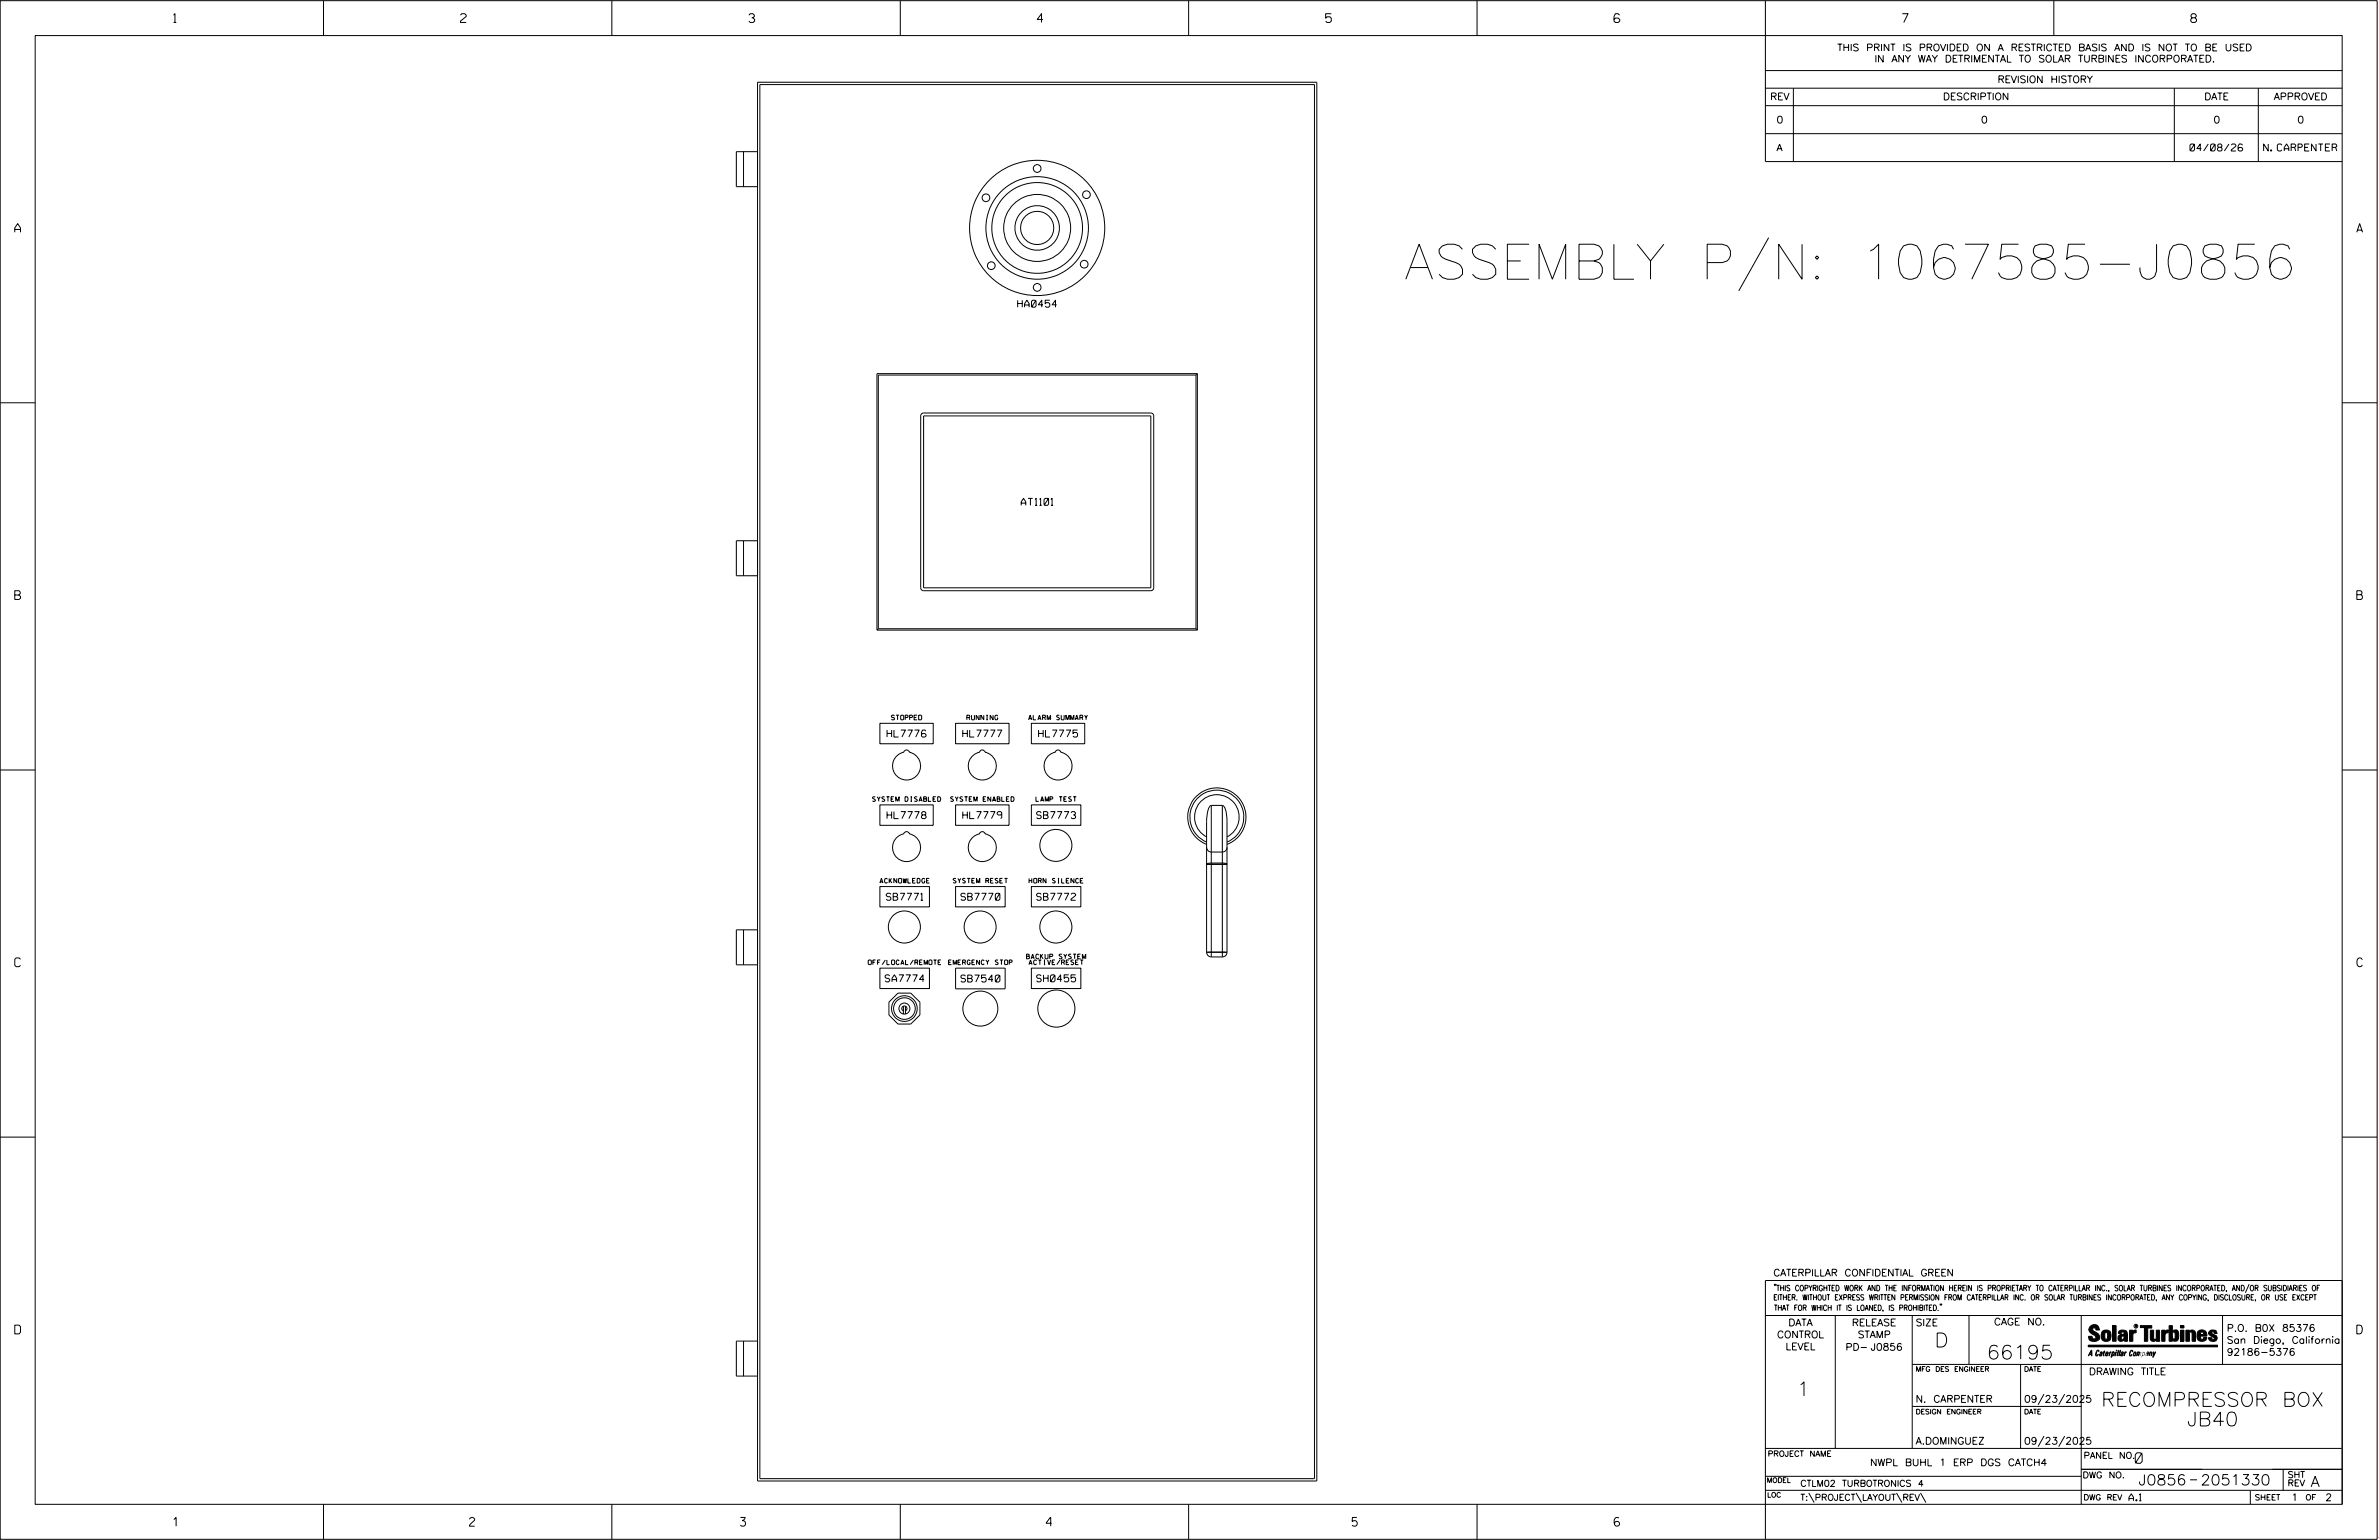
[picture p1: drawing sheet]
<svg xmlns="http://www.w3.org/2000/svg" width="864mm" height="559mm" viewBox="0 0 864 559" stroke-linecap="round" stroke-linejoin="round" font-family="sans-serif">
<defs><g id="words">
<text font-size="12.7" x="509.7" y="101.3">ASSEMBLY P/N: 1067585-J0856</text>
<g font-size="5.1">
<text x="702.3" y="488.8">D</text>
<text x="721.2" y="493.2">66195</text>
<text x="652.2" y="506.5">1</text>
<text x="762.8" y="510.3">RECOMPRESSOR BOX</text>
<text x="793.9" y="517.4">JB40</text>
</g>
<g font-size="3.8">
<text x="775.1" y="531">0</text>
<text x="776.3" y="538.9">J0856</text>
<text x="798.8" y="538.9">2051330</text>
<text x="838.8" y="539.5">A</text>
</g>
<g font-size="3.2">
<text x="63" y="8.2">1</text>
<text x="167.2" y="8.2">2</text>
<text x="271.8" y="8.2">3</text>
<text x="376.5" y="8.2">4</text>
<text x="481.2" y="8.2">5</text>
<text x="690.6" y="8.2">7</text>
<text x="795.3" y="8.2">8</text>
<text x="5.4" y="84.3">A</text>
<text x="855.5" y="84.3">A</text>
<text x="5.4" y="217.5">B</text>
<text x="855.6" y="217.5">B</text>
<text x="5.4" y="350.8">C</text>
<text x="855.6" y="350.8">C</text>
<text x="5.4" y="484">D</text>
<text x="855.6" y="484">D</text>
<text x="62.8" y="553.8">1</text>
<text x="170.4" y="553.8">2</text>
<text x="268.8" y="553.8">3</text>
<text x="379.8" y="553.8">4</text>
<text x="490.8" y="553.8">5</text>
<text x="585.9" y="553.8">6</text>
</g>
<g font-size="2.5">
<text x="666.9" y="18.5">THIS PRINT IS PROVIDED ON A RESTRICTED BASIS AND IS NOT TO BE USED</text>
<text x="680.5" y="22.6">IN ANY WAY DETRIMENTAL TO SOLAR TURBINES INCORPORATED.</text>
<text x="725.1" y="30">REVISION HISTORY</text>
<text x="642.6" y="36.3">REV</text>
<text x="705.3" y="36.3">DESCRIPTION</text>
<text x="800.2" y="36.3">DATE</text>
<text x="825.4" y="36.3">APPROVED</text>
<text x="644.9" y="44.7">0</text>
<text x="719.1" y="44.7">0</text>
<text x="803.5" y="44.7">0</text>
<text x="834" y="44.7">0</text>
<text x="644.9" y="54.8">A</text>
<text x="795" y="54.8">04/08/26</text>
<text x="821.7" y="54.8">N. CARPENTER</text>
<text x="369.4" y="111.5">HA0454</text>
<text x="370.7" y="183.4">AT1101</text>
<text x="322" y="267.4">HL7776</text>
<text x="349.5" y="267.4">HL7777</text>
<text x="377" y="267.4">HL7775</text>
<text x="322" y="297">HL7778</text>
<text x="349.5" y="297">HL7779</text>
<text x="376.3" y="297">SB7773</text>
<text x="321.7" y="326.7">SB7771</text>
<text x="348.8" y="326.7">SB7770</text>
<text x="376.3" y="326.7">SB7772</text>
<text x="321.3" y="356.3">SA7774</text>
<text x="348.8" y="356.3">SB7540</text>
<text x="376.3" y="356.3">SH0455</text>
<text x="643.8" y="463">CATERPILLAR CONFIDENTIAL GREEN</text>
<text x="645.1" y="485.5">CONTROL</text>
<text x="649.2" y="481.1">DATA</text>
<text x="672.3" y="481.1">RELEASE</text>
<text x="674.4" y="485.5">STAMP</text>
<text x="695.4" y="481.1">SIZE</text>
<text x="723.8" y="480.8">CAGE NO.</text>
<text x="808.4" y="483.1">P.O. B0X 85376</text>
<text x="648.2" y="489.8">LEVEL</text>
<text x="669.9" y="490">PD- J0856</text>
<text x="808.4" y="487.5">San Diego, California</text>
<text x="808.4" y="491.8">92186-5376</text>
<text x="758.3" y="498.9">DRAWING TITLE</text>
<text x="695.4" y="508.9">N. CARPENTER</text>
<text x="734.8" y="508.9">09/23/2025</text>
<text x="695.4" y="524.1">A.DOMINGUEZ</text>
<text x="734.8" y="524.1">09/23/2025</text>
<text x="678.9" y="531.9">NWPL BUHL 1 ERP DGS CATCH4</text>
<text x="772.8" y="544.6">A.1</text>
<text x="831.8" y="544.6">1</text>
<text x="844.1" y="544.6">2</text>
</g>
<g font-size="2.3">
<text x="756.4" y="529.2">PANEL NO.</text>
<text x="653.5" y="539.4">CTLM02 TURBOTRONICS 4</text>
<text x="756" y="536.3">DWG NO.</text>
<text x="830.4" y="539.3">REV</text>
<text x="830.4" y="536.2">SHT</text>
<text x="653.5" y="544.5">T:\PROJECT\LAYOUT\REV\</text>
</g>
<g font-size="2">
<text x="643.8" y="468.4">&quot;THIS COPYRIGHTED WORK AND THE INFORMATION HEREIN IS PROPRIETARY TO CATERPILLAR INC., SOLAR TURBINES INCORPORATED, AND/OR SUBSIDIARIES OF</text>
<text x="643.8" y="471.8">EITHER. WITHOUT EXPRESS WRITTEN PERMISSION FROM CATERPILLAR INC. OR SOLAR TURBINES INCORPORATED, ANY COPYING, DISCLOSURE, OR USE EXCEPT</text>
<text x="644" y="475.6">THAT FOR WHICH IT IS LOANED, IS PROHIBITED.&quot;</text>
<text x="641.7" y="528.5">PROJECT NAME</text>
<text x="756.3" y="544.3">DWG REV</text>
<text x="818.5" y="544.3">SHEET</text>
<text x="836.9" y="544.3">OF</text>
</g>
<g font-size="1.8">
<text x="695.4" y="497.6">MFG DES ENGINEER</text>
<text x="734.8" y="497.6">DATE</text>
<text x="695.4" y="513.1">DESIGN ENGINEER</text>
<text x="734.8" y="513.1">DATE</text>
<text x="641.3" y="538">MODEL</text>
<text x="641.5" y="543.3">LOC</text>
</g>
<g font-size="1.7">
<text x="323.6" y="261.2">STOPPED</text>
<text x="351" y="261.2">RUNNING</text>
<text x="373.4" y="261.2">ALARM SUMMARY</text>
<text x="316.7" y="290.8">SYSTEM DISABLED</text>
<text x="345" y="290.8">SYSTEM ENABLED</text>
<text x="376" y="290.8">LAMP TEST</text>
<text x="319.4" y="320.4">ACKNOWLEDGE</text>
<text x="346" y="320.4">SYSTEM RESET</text>
<text x="373.5" y="320.4">HORN SILENCE</text>
<text x="372.6" y="347.9">BACKUP SYSTEM</text>
<text x="315.2" y="350">OFF/LOCAL/REMOTE</text>
<text x="344.4" y="350">EMERGENCY STOP</text>
<text x="373.5" y="350">ACTIVE/RESET</text>
</g>
<text font-size=".9" x="775.1" y="481.7">R</text>
</g></defs>
<g fill="none" stroke="#000" stroke-width=".36">
<path d="M.1 .2h862.8v558.4h-862.8zM12.8 12.9h837.4v533h-837.4zM117.4 .2v12.7M222.1 .2v12.7M326.8 .2v12.7M431.5 .2v12.7M536.2 .2v12.7M587.9 5.5l-.5-.5h-1l-.5 1v1.7l.5 .4h1l.6-.4v-.6l-.6-.5h-1l-.5 .5M640.9 .2v58.4h209.3M745.6 .2v12.7M275 29.8h203v507.6h-203zM275.8 30.7h201.4v505.8h-201.4z"/>
<path d="M640.9 25.6h209.3M640.9 32h209.3M640.9 38.3h209.3M651 32v26.6M789.3 32v26.6M819.8 32v26.6M269.9 55v12.7M275 55h-7.7v12.7h7.7M640.9 48.5h209.3M642.1 86.2l-10.9 19.4M434.2 136.1v92M434.2 136.1h-115.4v92"/>
<path d="M434.7 135.6l-.5 .5M434.7 135.6v93M434.7 135.6h-116.4v93M.1 146.2h12.7M334.6 150.1l.7-.2h82.5l.6 .2 .4 .8v62.4l-.2 .6-.8 .4h-82.5l-.7-.2-.4-.8v-62.4zM335.3 150.9h82.5v62.4h-82.5zM850.2 146.2h12.7M269.9 196.2v12.7M275 196.2h-7.7v12.7h7.7M318.3 228.6h116.4M318.8 228.1h115.4M318.8 228.1l-.5 .5"/>
<path d="M434.2 228.1l.5 .5M.1 279.4h12.7M319.4 262.5h19.4v7.4h-19.4zM325.6 274.3l1.1-.9 1.3-.5a1.07 1.07 0 0 1 1.1-.8 1.07 1.07 0 0 1 1 .8 5.1 5.1 0 0 1 3.7 7 5.1 5.1 0 0 1-7.6 2.2 5.1 5.1 0 0 1-.6-7.8zM346.9 262.5h19.4v7.4h-19.4zM353.1 274.3l1.1-.9 1.4-.5a1.05 1.05 0 0 1 1-.8 1.05 1.05 0 0 1 1 .8 5.1 5.1 0 0 1 3.7 7 5.1 5.1 0 0 1-7.6 2.2 5.1 5.1 0 0 1-.6-7.8zM374.4 262.5h19.4v7.4h-19.4zM380.6 274.3l1.1-.9 1.3-.5a1.05 1.05 0 0 1 1.1-.8 1.05 1.05 0 0 1 1 .8 5.1 5.1 0 0 1 3.7 7 5.1 5.1 0 0 1-7.6 2.2 5.1 5.1 0 0 1-.6-7.8zM850.2 279.4h12.7M319.4 292.1h19.4v7.4h-19.4zM346.9 292.1h19.4v7.4h-19.4zM374.4 292.1h18v7.4h-18z"/>
<path d="M439.7 292.2a5.9 5.9 0 0 0-1.6 4.6l-.1 48.7M439.7 292.2h4M439.7 292.2v55M443.7 292.2a4.3 4.3 0 0 1 1.6 4l.1 49.3M443.7 292.2v55M325.6 303.9l1.1-.9 1.3-.4a1.07 1.07 0 0 1 1.1-.8 1.07 1.07 0 0 1 1 .8 5.1 5.1 0 0 1 3.6 7 5.1 5.1 0 0 1-7.5 2.1 5.1 5.1 0 0 1-.6-7.8zM353.1 303.9l1.1-.9 1.4-.4a1.05 1.05 0 0 1 1-.8 1.05 1.05 0 0 1 1 .8 5.1 5.1 0 0 1 3.6 7 5.1 5.1 0 0 1-7.5 2.1 5.1 5.1 0 0 1-.6-7.8zM438 306.4a10.6 10.6 0 0 1-4.8-16.3 10.6 10.6 0 0 1 17 0 10.6 10.6 0 0 1-4.8 16.3M438 305.5a9.8 9.8 0 0 1-4.1-15 9.8 9.8 0 0 1 15.6 0 9.8 9.8 0 0 1-4.1 15M438 303.7a8.1 8.1 0 0 1-2.6-12.3 8.1 8.1 0 0 1 12.6 0 8.1 8.1 0 0 1-2.6 12.3M438 307.5a1.75 1.75 0 0 0 1.7 1.7h4a1.69 1.69 0 0 0 1.7-1.7M438 313.6h7.4"/>
<path d="M438.1 313.4l1.2-.2h4.6l1.2 .2 .3 .3h-7.4zM269.9 337.4v12.7M275 337.4h-7.7v12.7h7.7M319.4 321.7h18v7.4h-18zM346.9 321.7h18v7.4h-18zM374.4 321.7h18v7.4h-18zM319.4 351.3h18v7.4h-18zM346.9 351.3h18v7.5h-18zM374.4 351.3h18v7.4h-18zM438 345.5a1.75 1.75 0 0 0 1.7 1.7M438 345.5h7.4M439.7 347.2h4"/>
<path d="M445.4 345.5a1.69 1.69 0 0 1-1.7 1.7M327.9 366.8a.94 .94 0 0 1-.3-1.4 .94 .94 0 0 1 1.5 0 .94 .94 0 0 1-.4 1.4M327.9 365.1v2.8M328.7 365.1v2.8M.1 412.6h12.7M850.2 412.6h12.7M640.9 477.3h209.3M644.2 466.1l-.1 .4M644.7 466.1l-.2 .4M666.2 477.3v48.3M694.2 477.3v48.3M704.4 473.3l-.1 .4"/>
<path d="M704.8 473.3l-.1 .4M714.8 477.3v17.8M755.5 477.3v68.6M806.8 477.3v17.8M816.5 466l-1.4 3.1M850.2 464.6h-209.3v94M850.2 464.8v81.1M269.9 486.6v12.7M275 486.6h-7.7v12.7h7.7M694.2 495.1h156M733.5 495.1v30.5M758.6 481.4a2.02 2.02 0 0 1 3.1-.1l.5 1.3h-1.3l-.2-.6-.4-.2-.6 .1-.1 .4 .4 .7a2.46 2.46 0 0 1 2.2 2.9 2.83 2.83 0 0 1-3.8 .3l-.3-1.3h1.3l.2 .7 .6 .3 .5-.2 .2-.5-.4-.6-1.9-1.2-.4-.9z"/>
<path d="M759.2 491.3h-.7l.7-1.2v1.9h.2l-.1-2.1-1.3 2.1 .5-.5h.7M761.3 490l.3-.2 .4 .3-.1 .3-.3-.4-.4 .3-.3 1.6h.4l.4-.5-.3 .6-.4 .1-.3-.4zM762.6 490.6l.5-.1-.1 1.4h-.9a.74 .74 0 0 1 .9-.8l-.3 .7-.5 .1 .2-.5 .6-.2v-.5l-.7 .2zM763 483.2a2.17 2.17 0 0 1 3.1 0l.3 1.4-.3 1.5a2.17 2.17 0 0 1-3.1 0l-.3-1.5zM763.6 490.5l.4-.4 .2 .6h-.3l-.3 .9 .2 .4-.3-.1zM764.1 483.7l.5-.4 .4 .3v2.2l-.4 .2-.5-.2zM764.6 491.1l.6 .2v-.7l-.4-.1-.4 .6-.1 .8h.6M764.6 491.1l-.1 .8h.4M764.6 482.6v.8M764.8 490.7l.4 .1v.3h-.6zM765 491.5l-.1 .4zM766 490.5l-.5 1.5z"/>
<path d="M766 490.8l.4-.3-.4 .4M766.9 481h1.3v5.7h-1.3zM767 490.8l.5 .1-.3 .8-.4 .2zM767.3 490.5h-.5l-.5 2M767.3 490.5a.8 .8 0 0 1 .2 1 .8 .8 0 0 1-.9 .4l-.1 .6M767.3 490.5l-.1 .2M768.1 490.5l-.4 1.5zM768.2 489.9h.3l-.1 .2h-.2zM769 489.9l-.5 2.1zM769.7 489.9l-.6 2.1zM770.1 491.4l.5-.3-.5 .8zM770.4 491.9h.1"/>
<path d="M770.6 491.1l.1-.4-.7 .2 .1-.3 .6-.1 .2 .3-.5 1.1M770.6 491.1a.74 .74 0 0 0-.8 .8h.6M771 484.8h-.7l-.3 .6 .4 .7 .5-.3 .1-2.4h-.8l-.1 .4h-1.2a1.71 1.71 0 0 1 1.8-1.3 1.71 1.71 0 0 1 1.6 1.4v2.8h-1.1l-.1-.6M771 484.2l-1.5 .1a1.41 1.41 0 0 0 0 2.4l.5 .1 1.1-.7M771.2 486.1h-.1M771.4 490.5l.1 .3 .4-.3-.9 1.5zM771.5 490.8h.1M773 482.7h1.2v.5l.5-.5 .7-.1v1h-.6l-.5 .4-.1 2.7h-1.2zM773.3 490.3l.6-.4 .4 .2-.1 .4-.3-.4a1.28 1.28 0 0 0-.5 1.8l.6-.4-.1 .4-.8 .1zM774.7 490.8l.5-.3a.88 .88 0 0 1 .2 .9 .88 .88 0 0 1-.7 .7l-.2-.2zM774.8 490.9h.5l-.3 1h-.3l-.2-.2zM775.2 490.5l-.1 .2"/>
<path d="M776.8 481h4.3v.9h-1.5v4.8h-1.3M776.8 490.6l-.8 .2v-.3l-.4 1.5 .8-1.3v1.3l.3-1.2M779.3 491.1h.4M779.6 490.5h.3l-.3 1.4M779.6 490.7h.2l-.1 .4M779.7 491.1l-.1 .4M779.7 491.1l-.4 .2M780.1 492l.4-1.5 .1 .3 .3-.3 .3 .2-.3 1.3v-1.3l-.7 1.3M780.6 482.7h1.2v2.7l.1 .4 .4 .3 .4-.7v-2.7h1.2l.1 4h-1.3v-.5l-1.1 .6-.7-.3-.3-.7zM781.6 492.5l1-2-.8 1.3-.2-1.3-.2 2M784.7 482.7h1.2v.5l.5-.5 .7-.1v1h-.5l-.6 .4-.1 2.7h-1.2zM787.4 481h1.2v2a1.4 1.4 0 0 1 2.2 .2l.1 1.4-.4 1.9-1.5 .1-.4-.5v-1l.5 .9 .5-.3v-2.1l-.5-.4-.5 .7v2.8h-1.2z"/>
<path d="M791.5 482.7h1.3v4h-1.3zM791.5 481h1.3v.9h-1.3zM793.5 482.7h1.3v.4l.7-.5 1.1 .2 .4 .6v3.3h-1.2l-.3-3.4-.7 .2v3.2h-1.3zM794.8 483.1h.1M797.7 483.2a1.92 1.92 0 0 1 2.4-.5 1.92 1.92 0 0 1 1 2.1h-2.3v.8l.6 .5 .5-.3v-.5h1.2a1.83 1.83 0 0 1-2.1 1.4 1.83 1.83 0 0 1-1.5-2.1zM798.8 484.2v.6M799.1 483.4h.6l.2 .8h-1.1zM804.6 482.9a1.84 1.84 0 0 0-2.9 .8 3.3 3.3 0 0 0 2.2 1.9l-.5 .5-.4-.3-.1-.4h-1.2l.1 .6a1.92 1.92 0 0 0 2.9 .4M804.9 483.8h-1.2l-.2-.6-.5 .1-.1 .3 .1 .3 1.8 .9M805.1 488.1h-47.1v.6h47.1M694.2 510.3h61.3M742 505.8l-2.2 3.9"/>
<path d="M749.5 505.8l-2.2 3.9M640.9 525.6h209.2M640.9 535.7h114.6M742 521.1l-2.2 3.8M749.5 521.1l-2.2 3.8M755.5 533.2h94.7M795 537h2.6M828.8 533.2v7.6M117.4 545.9v12.7M222.1 545.9v12.7M326.8 545.9v12.7M431.5 545.9v12.7"/>
<path d="M536.2 545.9v12.7M640.9 540.8h209.3M656.6 541.7l2 3.5M673.8 541.7l1.9 3.5M688.4 541.7l2 3.5M697.2 541.7l1.9 3.5M816.9 541v4.9M863.5 558h.1"/>
<circle cx="357.9" cy="71.8" r="1.39"/>
<circle cx="376.5" cy="61.1" r="1.39"/>
<circle cx="394.4" cy="70.6" r="1.4"/>
<circle cx="359.8" cy="96.4" r="1.4"/>
<circle cx="376.5" cy="82.7" r="12.2"/>
<circle cx="376.5" cy="82.7" r="24.5"/>
<circle cx="376.5" cy="82.7" r="8.1"/>
<circle cx="376.5" cy="82.7" r="6"/>
<circle cx="376.5" cy="82.7" r="16.5"/>
<circle cx="376.5" cy="82.7" r="18.6"/>
<circle cx="393.6" cy="95.9" r="1.39"/>
<circle cx="376.5" cy="104.3" r="1.39"/>
<circle cx="383.3" cy="306.8" r="5.8"/>
<circle cx="328.3" cy="336.4" r="5.8"/>
<circle cx="355.8" cy="336.4" r="5.8"/>
<circle cx="383.3" cy="336.4" r="5.8"/>
<circle cx="328.3" cy="366" r="4.7"/>
<circle cx="328.3" cy="366" r="3.9"/>
<circle cx="328.3" cy="366" r="6.1"/>
<circle cx="328.3" cy="366" r="2"/>
<circle cx="355.9" cy="366" r="6.4"/>
<circle cx="383.5" cy="366" r="6.7"/>
<circle cx="775.4" cy="481.2" r=".69"/>
</g>
<g fill="#000">
<path d="M768.1 490.5l-.4 1.5zM768.2 489.9h.3l-.1 .2h-.2zM769 489.9l-.5 2.1zM769.7 489.9l-.6 2.1zM791.5 481h1.3v.9h-1.3zM791.5 482.7h1.3v4h-1.3zM758 488.1h47.1v.6h-47.1z"/>
<path d="M759.2 489.9l-1.2 2.1 .5-.5h.7v.5h.2zM759.2 490.1v1.2h-.7z" fill-rule="evenodd"/>
<path d="M758.6 481.4a2.02 2.02 0 0 1 3.1-.1l.5 1.3h-1.3l-.2-.6-.4-.2-.6 .1-.1 .4 .4 .7a2.46 2.46 0 0 1 2.2 2.9 2.83 2.83 0 0 1-3.8 .3l-.3-1.3h1.3l.2 .7 .6 .3 .5-.2 .2-.5-.4-.6-1.9-1.2-.4-.9z" fill-rule="evenodd"/>
<path d="M761.3 490l.3-.2 .4 .3-.1 .3-.3-.4-.4 .3-.3 1.6h.4l.4-.5-.3 .6-.4 .1-.3-.4z" fill-rule="evenodd"/>
<path d="M762.6 490.6l.5-.1-.1 1.4h-.9a.74 .74 0 0 1 .9-.8l-.6 .3-.2 .5 .5-.1 .3-.6v-.5l-.7 .2z" fill-rule="evenodd"/>
<path d="M763.6 490.5l.4-.4 .2 .6h-.3l-.3 .9 .2 .4-.3-.1z" fill-rule="evenodd"/>
<path d="M764.8 490.5l.5 .3-.1 .5h-.6l.6-.2v-.3l-.4-.1-.3 1.2h.4l.3-.4-.6 .6-.3-.2v-.4z" fill-rule="evenodd"/>
<path d="M763 483.2a2.17 2.17 0 0 1 3.1 0l.3 1.4-.3 1.5a2.17 2.17 0 0 1-3.1 0l-.3-1.5zM764.1 483.7v2.1l.5 .2 .4-.2v-2.2l-.4-.3z" fill-rule="evenodd"/>
<path d="M766 490.5v.3l.4-.1-.4 .2-.5 1.1z" fill-rule="evenodd"/>
<path d="M766.8 490.5l-.5 2 .3-.6a.71 .71 0 0 0 .9-.5 .71 .71 0 0 0-.4-.9zM767 490.8l.5 .1-.3 .8-.4 .2z" fill-rule="evenodd"/>
<path d="M766.9 481h1.3v5.7h-1.3z" fill-rule="evenodd"/>
<path d="M770.1 490.6l.6-.1 .2 .3-.4 1.2-.5 .1-.2-.5 .3-.5h.5l-.7 .5v.3l.4-.1 .4-.9-.5-.2-.2 .2z" fill-rule="evenodd"/>
<path d="M769.4 482.8l-.5 1h1.2l.1-.4h.8v.8l-1.5 .1a1.41 1.41 0 0 0 0 2.4l.5 .1 1.1-.7 .1 .6h1.1v-2.8a1.79 1.79 0 0 0-2.4-1.2zM770.3 484.8h.7l-.1 1-.5 .3-.4-.7z" fill-rule="evenodd"/>
<path d="M771.4 490.5l.1 .3 .4-.3-.9 1.5z" fill-rule="evenodd"/>
<path d="M773 482.7h1.2v.5l.5-.5 .7-.1v1h-.6l-.5 .4-.1 2.7h-1.2z" fill-rule="evenodd"/>
<path d="M773.3 490.3l.6-.4 .4 .2-.1 .4-.3-.4a1.28 1.28 0 0 0-.5 1.8l.6-.4-.3 .5h-.6z" fill-rule="evenodd"/>
<path d="M774.7 490.8l-.2 1.1h.7a.96 .96 0 0 0 0-1.4zM774.8 490.9h.5l-.1 .6-.5 .4-.2-.2z" fill-rule="evenodd"/>
<path d="M776 490.5v.3l.4-.3 .2 .3 .7-.2-.3 1.4v-1.3l-.6 1.3v-1.3l-.8 1.3z" fill-rule="evenodd"/>
<path d="M776.8 481h4.3v.9h-1.5v4.8h-1.3v-4.8h-1.5z" fill-rule="evenodd"/>
<path d="M777.9 490.5l-.5 2 .3-.6a.71 .71 0 0 0 .9-.5 .71 .71 0 0 0-.4-.9zM778.1 490.8l.3-.1 .1 .4-.5 .8-.2-.5z" fill-rule="evenodd"/>
<path d="M779.3 490.6l.6-.1-.3 1.5-.7-.1a.67 .67 0 0 1 .8-.8l-.6 .3-.1 .5 .4-.1 .4-.9-.4-.2-.3 .2z" fill-rule="evenodd"/>
<path d="M780.5 490.5l.1 .3 .3-.3 .3 .2-.3 1.3v-1.3l-.8 1.3z" fill-rule="evenodd"/>
<path d="M780.6 482.7h1.2v2.7l.1 .4 .4 .3 .4-.7v-2.7h1.2l.1 4h-1.3v-.5l-1.1 .6-.7-.3-.3-.7z" fill-rule="evenodd"/>
<path d="M781.6 490.5l.2 1.3 .8-1.3-1.2 2z" fill-rule="evenodd"/>
<path d="M784.7 482.7h1.2v.5l.5-.5 .7-.1v1h-.5l-.6 .4-.1 2.7h-1.2z" fill-rule="evenodd"/>
<path d="M787.4 481h1.2v2a1.4 1.4 0 0 1 2.2 .2l.1 1.4-.4 1.9-1.5 .1-.4-.5v-1l.5 .9 .5-.3v-2.1l-.5-.4-.5 .7v2.8h-1.2z" fill-rule="evenodd"/>
<path d="M793.5 482.7h1.3v.4a1.29 1.29 0 0 1 2.2 .3v3.3h-1.2l-.3-3.4-.7 .2v3.2h-1.3z" fill-rule="evenodd"/>
<path d="M797.7 483.2a1.92 1.92 0 0 1 2.4-.5 1.92 1.92 0 0 1 1 2.1h-2.3v.8l.6 .5 .5-.3v-.5h1.2a1.83 1.83 0 0 1-2.1 1.4 1.83 1.83 0 0 1-1.5-2.1zM799.1 483.4l-.3 .8h1.1l-.2-.8z" fill-rule="evenodd"/>
<path d="M801.9 483.2a1.94 1.94 0 0 1 3 .1v.5h-1.2l-.2-.6-.5 .1-.1 .3 .1 .3 1.8 .9a1.2 1.2 0 0 1 .1 1.3 1.2 1.2 0 0 1-1.2 .7l-1.6-.4-.4-1h1.2l.1 .4 .4 .3 .5-.5a3.3 3.3 0 0 1-2.2-1.9z" fill-rule="evenodd"/>
<circle cx="761.4" cy="492" r=".07"/>
<circle cx="762.2" cy="485.1" r=".07"/>
<circle cx="769.3" cy="492" r=".07"/>
<circle cx="773.1" cy="486.7" r=".07"/>
<circle cx="791.5" cy="486.7" r=".07"/>
<circle cx="791.5" cy="481" r=".07"/>
<circle cx="794.8" cy="486.7" r=".07"/>
</g>
<use href="#words"/>
</svg>
